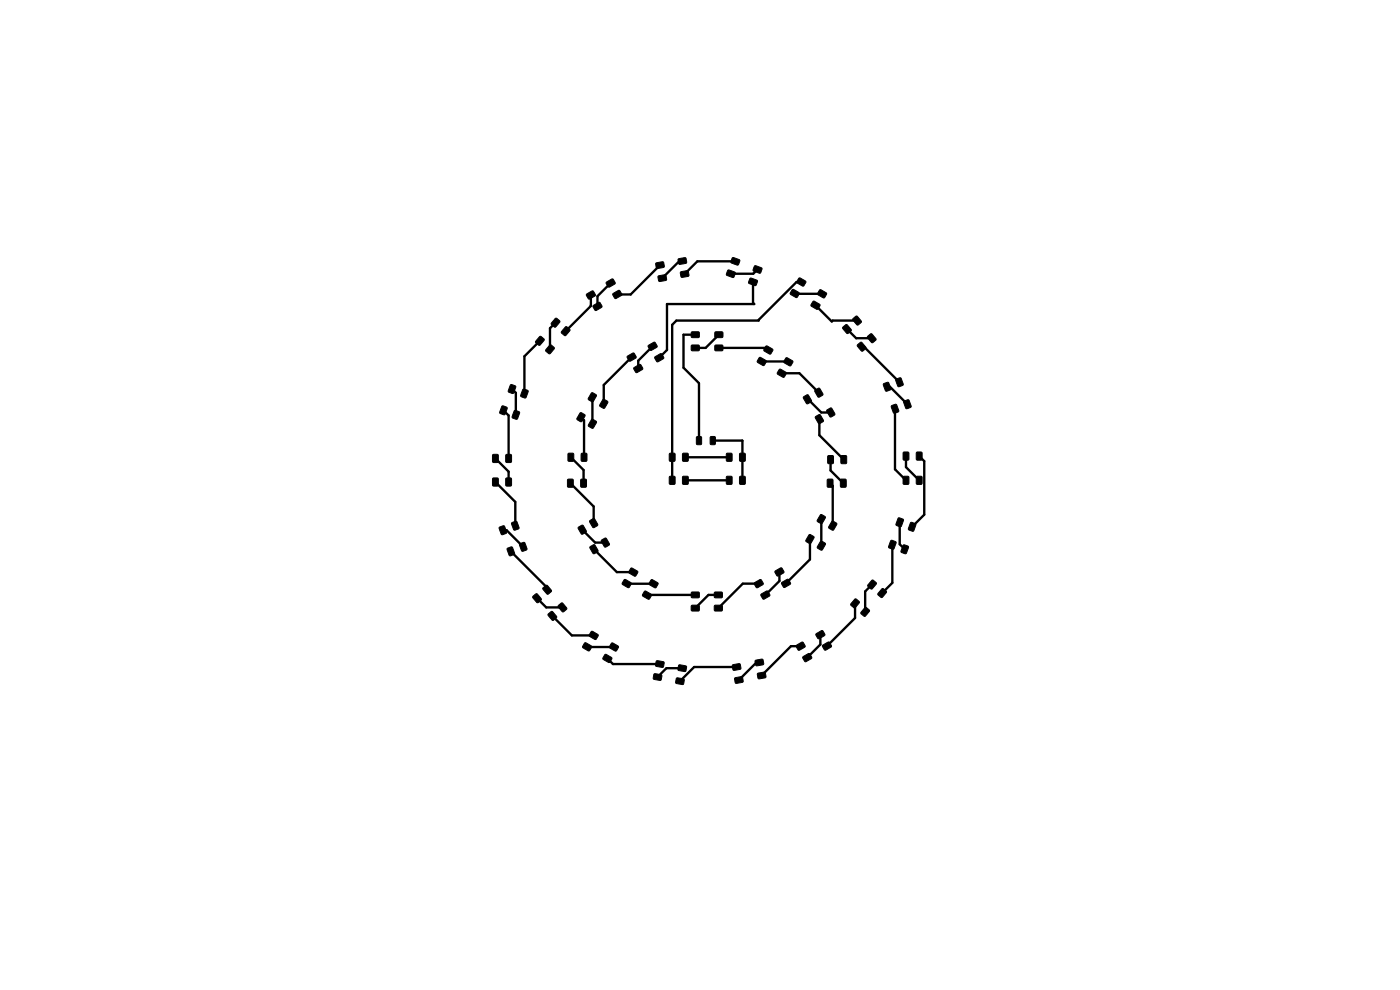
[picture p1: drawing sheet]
<svg xmlns="http://www.w3.org/2000/svg" width="297mm" height="210mm" viewBox="0 0 297 210" stroke-linecap="round" stroke-linejoin="round" font-family="sans-serif">
<g fill="#000" stroke="#000" stroke-width=".21">
<path d="M128.6 59.9l1.4-.7 .5 .9-1.4 .8-.5-.7zM139.1 55.8l1.5-.3 .2 .2 .1 .9-.2 .1-1.3 .3-.2-.2zM139.6 58.6l1.5-.3 .2 .2 .1 .8-.2 .2-1.3 .2-.2-.2zM143.9 55l1.5-.4 .2 .3 .1 .8-.2 .2-1.3 .2-.2-.2zM144.4 57.7l1.4-.3 .2 .2 .2 .8-.2 .2-1.4 .3-.2-.3zM154.4 57.3h.3l1.2 .4 .1 .3-.3 .8-.3 .1-1.2-.5-.1-.3zM155.4 54.7l.2-.1 1.3 .5 .1 .3-.4 .8h-.2l-1.3-.4-.1-.3zM159.1 59.1l.3-.1 1.2 .5 .1 .2-.3 .8-.3 .1-1.2-.5-.1-.3zM160.1 56.4h.2l1.3 .4 .1 .3-.3 .8-.3 .1-1.3-.5v-.3zM169.5 59h.3l1.1 .7v.2l-.4 .8h-.3l-1.1-.7v-.3zM114.5 71.4h.3l.7 .6-1.1 1.3-.8-.7zM116.6 73.2h.4l.6 .6-1 1.3-.9-.7z"/>
<path d="M117.8 67.6l.3-.1 .7 .7-1 1.2-.9-.7zM119.9 69.4l.4-.1 .6 .7-1 1.2-.8-.7zM124.4 62.4l1.4-.7 .5 1-1.4 .8-.5-.8zM125.8 64.8l1.4-.7 .5 1-1.4 .8-.5-.8zM130 62.3l1.4-.7 .5 .9-1.4 .8-.5-.7zM133.1 75.6l1.3-.7 .6 .9-1.4 .8-.5-.7zM134.5 78l1.3-.7 .6 1-1.4 .8-.5-.8zM137.5 73.3l1.4-.7 .5 .9-1.4 .8-.5-.7zM138.9 75.7l1.4-.7 .5 1-1.4 .8-.5-.8zM146.7 70.4h1.5l.2 .2v.9l-.3 .1h-1.3l-.2-.2zM146.7 73.2h1.5l.2 .2v.9l-.3 .1h-1.3l-.2-.2zM151.7 70.4h1.5l.2 .2v.9l-.3 .1h-1.3l-.2-.2z"/>
<path d="M151.7 73.2h1.5l.2 .2v.9l-.3 .1h-1.3l-.2-.2zM161.1 75.8h.3l1.1 .7v.3l-.4 .7h-.3l-1.1-.7v-.2zM162.5 73.4h.3l1.1 .7v.3l-.4 .7h-.3l-1.1-.7v-.3zM165.3 78.3h.3l1.2 .7v.3l-.4 .7h-.3l-1.2-.7v-.2zM166.7 75.9h.3l1.2 .7v.3l-.4 .7h-.3l-1.2-.7v-.3zM168.1 61.4h.3l1.1 .7v.3l-.4 .7h-.3l-1.1-.7v-.3zM172.5 63.9h.3l1.1 .7v.3l-.4 .7h-.3l-1.1-.7v-.3zM173.9 61.5h.3l1.1 .7v.2l-.4 .8h-.3l-1.1-.7v-.3zM178.8 69.4l.6-.5h.3l.9 1v.3l-.6 .5h-.3l-.9-1zM181 67.6l.5-.5h.3l.9 1v.3l-.6 .5h-.3l-.9-1zM181.9 73.1l.6-.5h.3l.9 1v.3l-.6 .6h-.3l-.9-1zM184.1 71.3l.6-.5h.2l.9 1v.3l-.6 .6h-.3l-.9-1z"/>
<path d="M104.5 96.4h1l.2 .1v1.4l-.1 .2h-.9l-.2-.1zM106.5 86.2l.3-.1 .8 .4-.6 1.5-1-.4zM107.3 96.4h1l.2 .1v1.4l-.1 .2h-.9l-.2-.1zM108.3 81.6h.3l.8 .4-.5 1.5-1.1-.4zM109.1 87.1l.3-.1 .8 .4-.5 1.5-1.1-.3zM110.9 82.6l.3-.1 .8 .4-.5 1.5-1-.4zM120.5 96.2l1-.1 .2 .2v1.3l-.1 .3h-.9l-.2-.2zM123.1 87.6h.3l.7 .5-.8 1.4-.9-.6zM123.3 96.2l1-.1 .2 .2v1.3l-.1 .3h-.9l-.2-.2zM125.5 83.3h.3l.7 .5-.8 1.4-.9-.5zM125.5 89h.3l.8 .5-.8 1.4-1-.6zM127.9 84.7h.3l.8 .5-.8 1.4-1-.5z"/>
<path d="M142 96.2l1-.1 .2 .2v1.3l-.1 .3h-.9l-.2-.2zM144.8 96.2l1-.1 .2 .2v1.3l-.1 .3h-.9l-.2-.2zM147.8 92.7l.8-.1 .2 .1 .1 1.4-.2 .2h-.7l-.3-.1zM150.7 92.7l.8-.1 .3 .1v1.4l-.2 .2h-.7l-.2-.1zM154.1 96.2l1-.1 .2 .2v1.3l-.1 .3h-.9l-.2-.2zM156.9 96.2l1-.1 .2 .2v1.3l-.1 .3h-.9l-.2-.2zM170.5 84.2l.7-.4h.3l.6 1.1v.3l-.7 .4h-.3l-.7-1.1zM172.9 82.8l.7-.4h.3l.7 1.1-.1 .3-.7 .4h-.3l-.6-1.1zM173 88.4l.7-.4h.3l.7 1.1v.3l-.8 .4h-.2l-.7-1.1zM175.4 87l.7-.4h.3l.7 1.1v.3l-.7 .4h-.3l-.7-1.1zM175.6 96.7l1-.1 .2 .2v1.3l-.1 .3h-.9l-.2-.2zM178.4 96.7l1-.1 .2 .2v1.3l-.1 .3h-.9l-.2-.2z"/>
<path d="M187.4 81.4l.8-.3 .3 .1 .5 1.2-.1 .3-.8 .3-.2-.1-.5-1.2zM189.1 86.1l.8-.3h.3l.5 1.3-.1 .3-.8 .3-.3-.1-.4-1.3zM191.6 95.9h1l.2 .1v1.4l-.1 .2h-.9l-.2-.1zM190.1 80.4l.8-.3 .2 .1 .5 1.3v.2l-.8 .3h-.3l-.5-1.3zM191.8 85.1l.8-.3 .2 .1 .5 1.2-.1 .3-.8 .3-.2-.1-.5-1.2zM194.4 95.9h1l.2 .1v1.4l-.1 .2h-.9l-.2-.1zM104.5 101.4h1l.2 .1v1.4l-.1 .2h-.9l-.2-.1zM105.9 111.8l.8-.3 .3 .1 .5 1.3-.1 .2-.8 .3h-.2l-.5-1.3zM107.3 101.4h1l.2 .1v1.4l-.1 .2h-.9l-.2-.1zM107.6 116.3l.8-.3 .3 .1 .5 1.2-.1 .3-.8 .3-.3-.1-.4-1.2zM108.6 110.9l.8-.3h.2l.5 1.3v.3l-.8 .3-.3-.1-.5-1.3zM110.3 115.4l.8-.4 .2 .1 .5 1.3-.1 .2-.8 .4-.2-.1-.5-1.3z"/>
<path d="M120.4 101.7l1-.1 .2 .2v1.3l-.1 .3h-.9l-.2-.2zM122.7 111.9l.7-.5h.3l.7 1.2v.3l-.8 .4h-.2l-.7-1.2zM123.2 101.7l1-.1 .2 .2v1.3l-.1 .3h-.9l-.2-.2zM125.1 110.5l.7-.5h.3l.7 1.2v.3l-.7 .4h-.3l-.7-1.2zM125.2 116l.7-.4h.3l.7 1.1-.1 .3-.7 .4h-.3l-.7-1.1zM127.6 114.6l.7-.4h.3l.7 1.1v.3l-.8 .4h-.2l-.7-1.1zM142 101.1l1-.1 .2 .2v1.3l-.1 .2-.9 .1-.2-.2zM144.8 101.1l1-.1 .2 .2v1.3l-.1 .2-.9 .1-.2-.2zM154.1 101.1l1-.1 .2 .2v1.3l-.1 .2-.9 .1-.2-.2zM156.9 101.1l1-.1 .2 .2v1.3l-.1 .2-.9 .1-.2-.2zM171.7 113.4h.2l.8 .5-.8 1.4-1-.5zM174.1 109.2h.2l.8 .5-.8 1.4-.9-.6z"/>
<path d="M174.1 114.8h.3l.7 .5-.8 1.4-.9-.5zM175.5 101.7l1-.1 .2 .2v1.3l-.1 .3h-.9l-.2-.2zM176.5 110.6h.3l.7 .5-.8 1.4-.9-.6zM178.3 101.7l1-.1 .2 .2v1.3l-.1 .3h-.9l-.2-.2zM189 114.7l.3-.1 .8 .4-.6 1.5-1-.4zM190.5 109.9l.3-.1 .9 .4-.6 1.5-1-.3zM191.6 101.1l1-.1 .2 .2v1.3l-.1 .2-.9 .1-.2-.2zM191.6 115.6h.3l.8 .4-.5 1.5-1.1-.4zM193.2 110.9l.2-.1 .9 .4-.6 1.5-1-.4zM194.4 101.1l1-.1 .2 .2v1.3l-.1 .2-.9 .1-.2-.2zM113.1 126.5l.6-.5h.2l.9 1v.3l-.6 .5h-.3l-.9-1zM115.2 124.7l.6-.5h.3l.9 1v.3l-.7 .5h-.2l-.9-1z"/>
<path d="M116.3 130.2l.6-.5h.3l.9 1v.3l-.6 .6h-.3l-.9-1zM118.5 128.4l.5-.5h.3l.9 1v.3l-.6 .6h-.3l-.9-1zM124 136.4h.3l1.2 .6v.3l-.4 .7-.3 .1-1.2-.7v-.3zM125.4 134l.3-.1 1.2 .7v.3l-.4 .7h-.3l-1.2-.6v-.3zM128.3 138.8h.3l1.2 .7v.3l-.4 .7h-.3l-1.2-.7v-.2zM129.7 136.4h.3l1.2 .7v.3l-.4 .7h-.3l-1.2-.7v-.3zM132.4 123l.3-.1 1.2 .7v.3l-.4 .7h-.3l-1.2-.6v-.3zM133.8 120.5h.3l1.2 .7v.3l-.4 .7h-.3l-1.2-.7v-.3zM136.7 125.4h.3l1.2 .7v.3l-.4 .7h-.3l-1.2-.7v-.3zM138.1 123h.3l1.2 .7v.2l-.4 .8h-.3l-1.2-.7v-.3zM146.7 125.6h1.5l.2 .2v.9l-.3 .1h-1.3l-.2-.2zM146.7 128.4h1.5l.2 .2v.9l-.3 .1h-1.3l-.2-.2z"/>
<path d="M151.6 125.6h1.5l.2 .2-.1 .9-.2 .1h-1.3l-.2-.2zM151.6 128.4h1.5l.2 .2-.1 .9-.2 .1h-1.3l-.2-.2zM160 123.6l1.4-.7 .5 1-1.4 .8-.5-.8zM161.4 126.1l1.4-.7 .5 .9-1.4 .8-.5-.8zM164.4 121.2l1.4-.8 .5 1-1.4 .8-.5-.8zM165.8 123.6l1.4-.7 .5 .9-1.4 .8-.5-.7zM168.9 136.9l1.4-.7 .5 1-1.4 .8-.5-.8zM173.1 134.5l1.4-.7 .5 .9-1.4 .8-.5-.8zM174.5 136.9l1.4-.7 .5 .9-1.4 .8-.5-.7zM181.3 127.1h.4l.6 .6-1 1.3-.8-.7zM183.5 128.9h.3l.7 .6-1.1 1.3-.8-.7zM184.9 123.1h.4l.6 .6-1 1.3-.8-.7z"/>
<path d="M187.1 124.9h.3l.7 .6-1 1.3-.9-.7zM138.8 142.9l1.5 .2 .1 .3-.1 .8-.3 .1-1.3-.2-.1-.3zM139.3 140.2l1.5 .2 .1 .2-.2 .9-.2 .1-1.3-.3-.1-.2zM143.6 143.8l1.5 .2 .1 .3-.2 .8-.2 .1-1.4-.2-.1-.3zM144 141.1l1.6 .2 .1 .2-.2 .9-.3 .1-1.3-.3-.1-.2zM155.4 141.1l1.5-.3 .2 .2 .1 .8-.2 .2-1.3 .2-.2-.2zM155.9 143.8l1.5-.3 .1 .2 .2 .9-.2 .2-1.4 .2-.1-.2zM160.2 140.1l1.5-.3 .2 .2 .1 .8-.2 .2-1.3 .3-.2-.2zM160.7 142.9l1.5-.3 .2 .2 .1 .8-.2 .2-1.3 .2-.2-.2zM170.3 139.3l1.4-.7 .5 1-1.4 .8-.5-.8z"/>
</g>
<g fill="none" stroke="#000" stroke-width=".5">
<path d="M140 56.2l-6.2 6.3h-2.9M144.8 55.4h-.7l-3.6 3.6M156 55.4h-8.1l-2.7 2.7M159.7 59.8v4.4l.3 .3h-18.5v9.7l-1.6 1.7M160.7 57.2l-.9 .9h-4.8M170 59.8h-1l-8.1 8.2h-17.4l-.9 .9v33M114.5 72.3l-3.3 3.3v7.9M117.9 68.5l-1.2 1.1v4.5M125.4 62.6l-.1 2.3-5.3 5.4M129.5 60l-2.7 2.8v2.2M134 75.7l-5.9 6v4M138.5 73.5l-3.1 3v1.7"/>
<path d="M147.5 71h-2.5v7l3.2 3.3M152.5 71l-2.8 2.8h-2.2M152.5 73.8h10.1l.4 .5M161.6 76.7h5.7M165.9 79.2h3.7l4.1 4.1M168.7 62.3h5.7M173 64.7l3.5 3.5 .2-.2h5.1M179.7 69.8l1.9 1.9h3.3M182.8 73.5h.5l7.5 7.6M105.1 97.3l2.8 2.8v2.1M106.8 87l1.1 1.1v9.2M108.6 82.5l.8 .8v4.7"/>
<path d="M121.1 97l2.7 2.7v2.8M123.2 88.5l.7 .6v7.9M125.7 84.3v5.6M145.4 97h9.3M148.3 81.3v12.2M151.2 93.5h6.3v8.4M171.3 84.7l2.9 2.8h2.1M173.8 88.9v3.4l5.2 5.2M176.2 97.5v2.3l2.7 2.7M188.2 82h.6l3.7 3.7M189.9 86.7v12.9l2.3 2.3M192.2 96.8v2.3l2.8 2.8"/>
<path d="M195 96.8l1.1 1v11.4l-2.6 2.6M105.1 102.2l4.2 4.3v5M106.7 112.5h.8l3.5 3.5M108.4 117l7.7 7.7v.4M121 102.5l4.9 4.9v3.6M123.5 112.4l2.8 2.7h2.1M126 116.5l4.9 4.9h3.4M145.4 101.9h9.3M171.8 114.4v4.3l-5.1 5.1M174.2 115.7l.1 .1M174.2 110.1v5.6M176.1 102.5l.6 .6v8.4"/>
<path d="M189.3 115.6v8l-2.2 2.2M190.9 110.8v4.7l1 1M113.9 126.9l2 2h3.4M117.2 130.6l4.1 4.2h4.6M124.5 137.2h5.7M128.8 139.7l1.2 1.2h10M132.9 123.8h5.7M147.5 126.2h-10.3M152.4 126.2h-2.1l-2.8 2.8M161 123.8h-3.4l-5.2 5.2M165.3 121.3v1.9l-2.9 3M169.9 137.1h-2.1l-6.2 6.2"/>
<path d="M174 134.6v2.1l-2.7 2.8M181.4 128v3.1l-6 6M185 124l-1.5 1.5v4.3M144.7 141.7h-3.3l-1.9 1.9M156.3 141.5h-9l-3.1 3M161.1 140.5h-.6l-3.7 3.7"/>
</g>
</svg>
